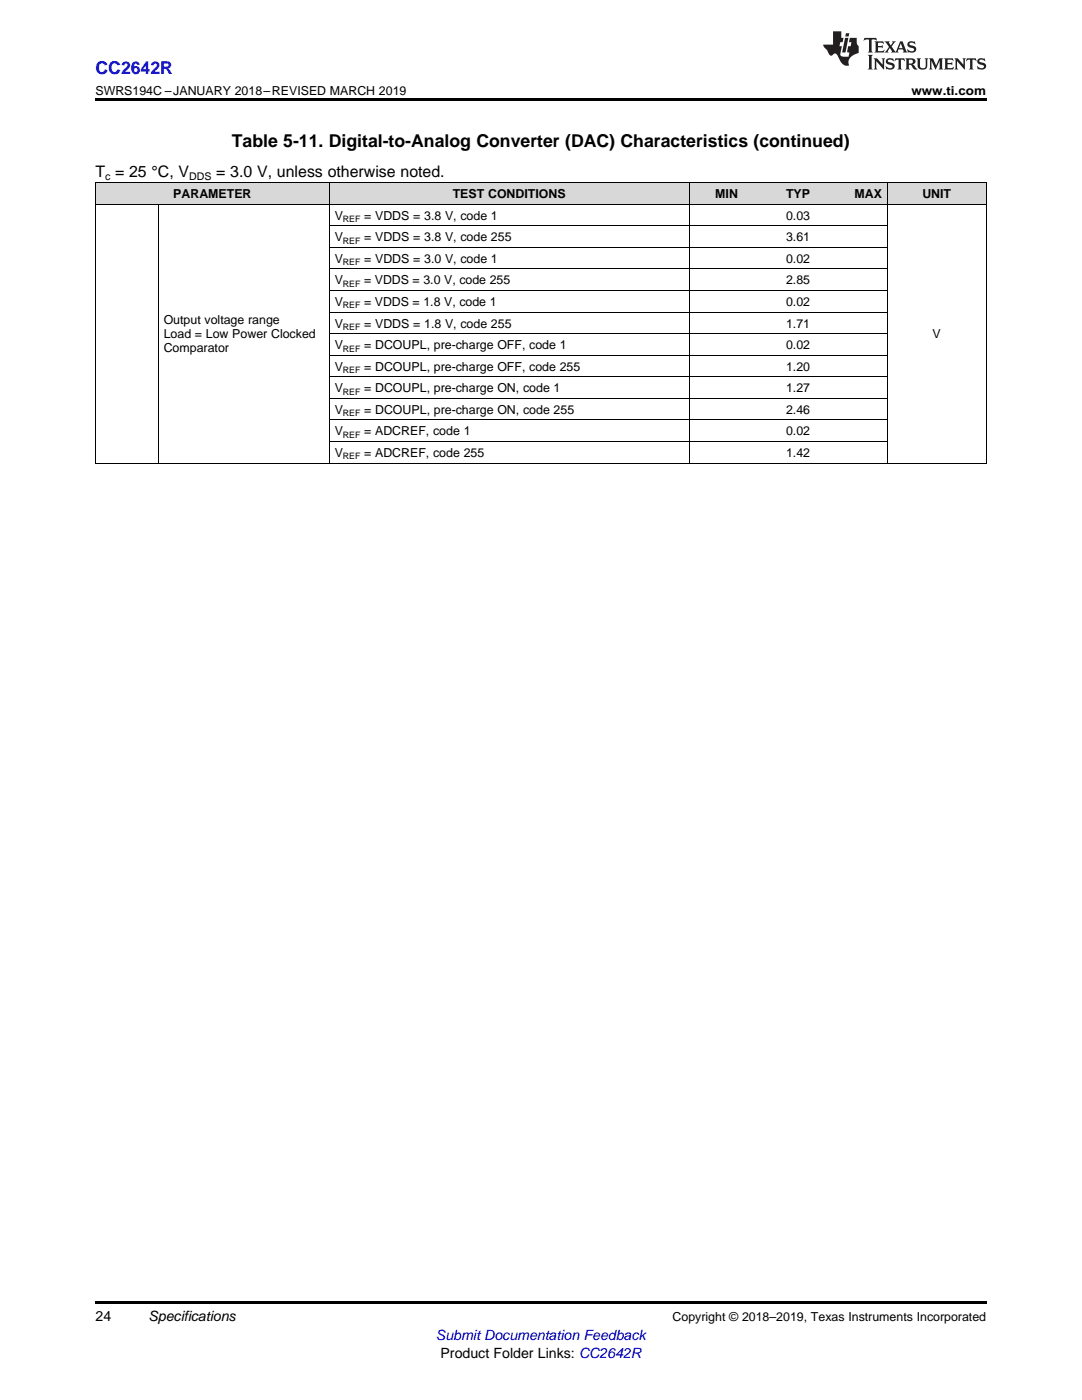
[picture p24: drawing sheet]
<svg xmlns="http://www.w3.org/2000/svg" width="216mm" height="279mm" viewBox="0 0 216 279" stroke-linecap="round" stroke-linejoin="round" font-family="sans-serif">
<defs><g id="words">
<text font-size="3.5" fill="#00f" x="19" y="14.8">CC2642R</text>
<text font-size="3.5" x="46.2" y="29.3">Table 5-11. Digital-to-Analog Converter (DAC) Characteristics (continued)</text>
<g font-size="3.2">
<text x="19" y="35.2">T = 25 °C, V</text>
<text x="43.1" y="35.2">= 3.0 V, unless otherwise noted.</text>
</g>
<g font-size="2.8">
<text x="19" y="263.6">24</text>
<text x="29.6" y="263.6">Specifications</text>
<text x="87.9" y="270.9">Product Folder Links: CC2642R</text>
</g>
<text font-size="2.8" fill="#00f" x="87" y="267.4">Submit Documentation Feedback</text>
<g font-size="2.5">
<text x="19" y="19">SWRS194C –JANUARY 2018–REVISED MARCH 2019</text>
<text x="181.9" y="19">www.ti.com</text>
<text x="34.6" y="39.5">PARAMETER</text>
<text x="90.3" y="39.5">TEST CONDITIONS</text>
<text x="142.7" y="39.5">MIN</text>
<text x="156.8" y="39.5">TYP</text>
<text x="170.5" y="39.5">MAX</text>
<text x="184" y="39.5">UNIT</text>
<text x="66.8" y="43.9">V</text>
<text x="72.7" y="43.9">= VDDS = 3.8 V, code 1</text>
<text x="156.8" y="43.9">0.03</text>
<text x="66.8" y="48.2">V</text>
<text x="66.8" y="52.5">V</text>
<text x="72.7" y="48.2">= VDDS = 3.8 V, code 255</text>
<text x="72.7" y="52.5">= VDDS = 3.0 V, code 1</text>
<text x="156.8" y="48.2">3.61</text>
<text x="156.8" y="52.5">0.02</text>
<text x="66.8" y="56.8">V</text>
<text x="72.6" y="56.8">= VDDS = 3.0 V, code 255</text>
<text x="156.8" y="56.8">2.85</text>
<text x="32.7" y="64.7">Output voltage range</text>
<text x="66.8" y="61.1">V</text>
<text x="66.8" y="65.4">V</text>
<text x="72.6" y="61.1">= VDDS = 1.8 V, code 1</text>
<text x="72.7" y="65.4">= VDDS = 1.8 V, code 255</text>
<text x="156.8" y="61.1">0.02</text>
<text x="156.8" y="65.4">1.71</text>
<text x="32.7" y="67.5">Load = Low Power Clocked</text>
<text x="32.7" y="70.3">Comparator</text>
<text x="66.8" y="69.7">V</text>
<text x="72.7" y="69.7">= DCOUPL, pre-charge OFF, code 1</text>
<text x="156.8" y="69.7">0.02</text>
<text x="186.1" y="67.5">V</text>
<text x="66.8" y="74">V</text>
<text x="72.7" y="74">= DCOUPL, pre-charge OFF, code 255</text>
<text x="156.8" y="74">1.20</text>
<text x="66.8" y="78.3">V</text>
<text x="66.8" y="82.6">V</text>
<text x="72.7" y="78.3">= DCOUPL, pre-charge ON, code 1</text>
<text x="72.7" y="82.6">= DCOUPL, pre-charge ON, code 255</text>
<text x="156.8" y="78.3">1.27</text>
<text x="156.8" y="82.6">2.46</text>
<text x="66.8" y="86.9">V</text>
<text x="72.7" y="86.9">= ADCREF, code 1</text>
<text x="156.8" y="86.9">0.02</text>
<text x="66.8" y="91.2">V</text>
<text x="72.7" y="91.2">= ADCREF, code 255</text>
<text x="156.8" y="91.2">1.42</text>
<text x="134.2" y="263.6">Copyright © 2018–2019, Texas Instruments Incorporated</text>
</g>
<g font-size="2.1">
<text x="21" y="35.9">c</text>
<text x="37.7" y="35.9">DDS</text>
</g>
<g font-size="1.8">
<text x="68.4" y="44.3">REF</text>
<text x="68.4" y="48.6">REF</text>
<text x="68.4" y="53">REF</text>
<text x="68.4" y="57.3">REF</text>
<text x="68.4" y="61.6">REF</text>
<text x="68.4" y="65.9">REF</text>
<text x="68.4" y="70.2">REF</text>
<text x="68.4" y="74.5">REF</text>
<text x="68.4" y="78.8">REF</text>
<text x="68.4" y="83.1">REF</text>
<text x="68.4" y="87.4">REF</text>
<text x="68.4" y="91.7">REF</text>
</g>
</g></defs>
<g fill="#d8d8d8">
<path d="M19 36.5h12.6v4.3h-12.6z"/>
<path d="M31.6 36.5h34.1v4.3h-34.1z"/>
<path d="M65.7 36.5h71.8v4.3h-71.8z"/>
<path d="M137.5 36.5h10.8v4.3h-10.8z"/>
<path d="M148.3 36.5h14.4v4.3h-14.4z"/>
<path d="M162.7 36.5h14.4v4.3h-14.4z"/>
<path d="M177.1 36.5h19.7v4.3h-19.7z"/>
</g>
<path d="M19 19.5h177.8v.5h-177.8zM19 259.7h177.8v.5h-177.8z" fill="#000"/>
<g fill="none" stroke="#000" stroke-width=".2">
<path d="M19 36.5h177.8M19.1 36.5v56M65.7 36.5v56M137.5 36.5v56M177 36.5v56M196.8 36.5v56M19 40.8h177.8M31.6 40.8v51.7M65.7 58h111.4M65.7 53.7h111.4M65.7 49.4h111.4M65.7 45.1h111.4"/>
<path d="M65.7 79.5h111.4M65.7 75.2h111.4M65.7 70.9h111.4M65.7 66.6h111.4M65.7 62.3h111.4M19 92.4h177.8M65.7 88.1h111.4M65.7 83.8h111.4"/>
</g>
<g fill="#231f20">
<path d="M172.5 7.6l-.1 .5 .4-.2h.6v.1v2.1l-.2 .4h.9l-.2-.4v-2.1l.1-.1h.5l.5 .2-.2-.5zM174.5 8.3l.2 .3v1.5l-.2 .4h1.8l.2-.6a1.04 1.04 0 0 1-1.3 .2v-.7h.6l.3 .2v-.6l-.3 .2h-.6v-.6l.8-.1 .4 .3-.2-.5zM176.5 8.3l.9 1.1-.9 1.1h.8l-.2-.2 .4-.7 .5 .7-.2 .2h1.5l-.2-.2 .2-.4h.9l.1 .4-.2 .2h1l-.3-.3-.7-1.9h-.5l-.9 2-.8-1 .9-1h-.8l.1 .3-.4 .5-.3-.6 .1-.2zM179.7 8.6l.4 1h-.7zM181.3 8.4a.63 .63 0 0 0-.2 .7 .63 .63 0 0 0 .6 .4l.6 .2 .1 .2a.75 .75 0 0 1-.7 .4 .75 .75 0 0 1-.6-.5l.1 .7 .1-.1a1.11 1.11 0 0 0 1.5-.6 1.13 1.13 0 0 0-1.2-.8l-.1-.4a1.04 1.04 0 0 1 1.2 .2l-.2-.5-.2 .1-.4-.2zM173.2 10.9l.2 .4v2.2l-.2 .4h1l-.3-.4v-2.2l.3-.4zM174.3 11.6l.3 .4v1.5l-.3 .4h.8l-.2-.4v-1.3l1.5 1.7v-1.9l.2-.4h-.7l.2 .4v.9l-1.1-1.3zM177 11.8a.62 .62 0 0 0-.2 .7 .62 .62 0 0 0 .6 .4l.6 .1 .1 .3a.76 .76 0 0 1-.7 .3 .76 .76 0 0 1-.7-.4l.2 .7 .1-.1a1.11 1.11 0 0 0 1.5-.6 1.13 1.13 0 0 0-1.2-.8l-.1-.4a1.04 1.04 0 0 1 1.2 .2l-.2-.6-.2 .1-.5-.1zM178.7 11.6l-.2 .6a.61 .61 0 0 1 .8-.3v1.6l-.2 .4h.9l-.2-.4v-1.6a.63 .63 0 0 1 .7 .3l-.1-.6zM180.6 11.6l.3 .4v1.5l-.3 .4h1l-.2-.2-.1-.8 .6 .2a.76 .76 0 0 0 1.2 .7l-1-1a.58 .58 0 0 0 .6-.5 .58 .58 0 0 0-.5-.6zM181.4 11.9h.1a.45 .45 0 0 1 .5 .1 .45 .45 0 0 1 .1 .5l-.8 .2zM182.9 11.6l.2 .2a2.17 2.17 0 0 0 .3 1.9 .99 .99 0 0 0 1.6-.6v-1.1l.2-.4h-.7l.2 .2a1.92 1.92 0 0 1-.2 1.8 .6 .6 0 0 1-.9-.5v-1.1l.2-.4zM185.4 11.6l.2 .4v1.5l-.2 .4h.7l-.2-.4v-1.4l.8 1.8 .8-1.8v1.4l-.2 .4h.9l-.2-.4v-1.5l.2-.4h-.8l-.6 1.5-.6-1.5zM188.4 11.6l.2 .4v1.5l-.2 .4h1.8l.1-.6a1.04 1.04 0 0 1-1.2 .1v-.6h.5l.4 .2v-.6l-.4 .2h-.5v-.7h.8l.3 .3-.1-.6zM190.5 11.6l.2 .4v1.5l-.2 .4h.7l-.2-.4v-1.3l1.5 1.7v-1.9l.2-.4h-.7l.2 .4v.9l-1.1-1.3zM192.9 11.6l-.1 .6a.61 .61 0 0 1 .7-.3l.1 1.6-.3 .4h1l-.3-.4 .1-1.6a.63 .63 0 0 1 .7 .3l-.1-.6zM195.2 11.8a.62 .62 0 0 0-.2 .7 .62 .62 0 0 0 .6 .4l.6 .1 .1 .3a.76 .76 0 0 1-.7 .3 .76 .76 0 0 1-.6-.4l.1 .7 .1-.1a1.11 1.11 0 0 0 1.6-.6 1.13 1.13 0 0 0-1.3-.8l-.1-.4a1.04 1.04 0 0 1 1.2 .2l-.1-.6-.2 .1-.5-.1z"/>
<path d="M166.2 6.3v2.6h-1.9v.4l.8 .9a.91 .91 0 0 0 1 .8 .56 .56 0 0 1 .5-.3 .56 .56 0 0 1 .5 .3l.4 .8a1.53 1.53 0 0 0 1.9 1.2 1.54 1.54 0 0 1 1-2.1l.9-.3v-1.4a1.52 1.52 0 0 1-.4-1.6h-1.3l-.2 .8h.5l-.2 .8h-.5l-.1 1v.2l.4 .1-.2 .8a1.93 1.93 0 0 1-1.6-.3l.3-1.8h-.5l.2-.8h.4l.2-.8h-.4v-1.3zM168.6 7.6l-.6 2.9h.7l.6-2.9zM168.8 6.6l-.1 .7h.6l.2-.7z"/>
</g>
<use href="#words"/>
</svg>
